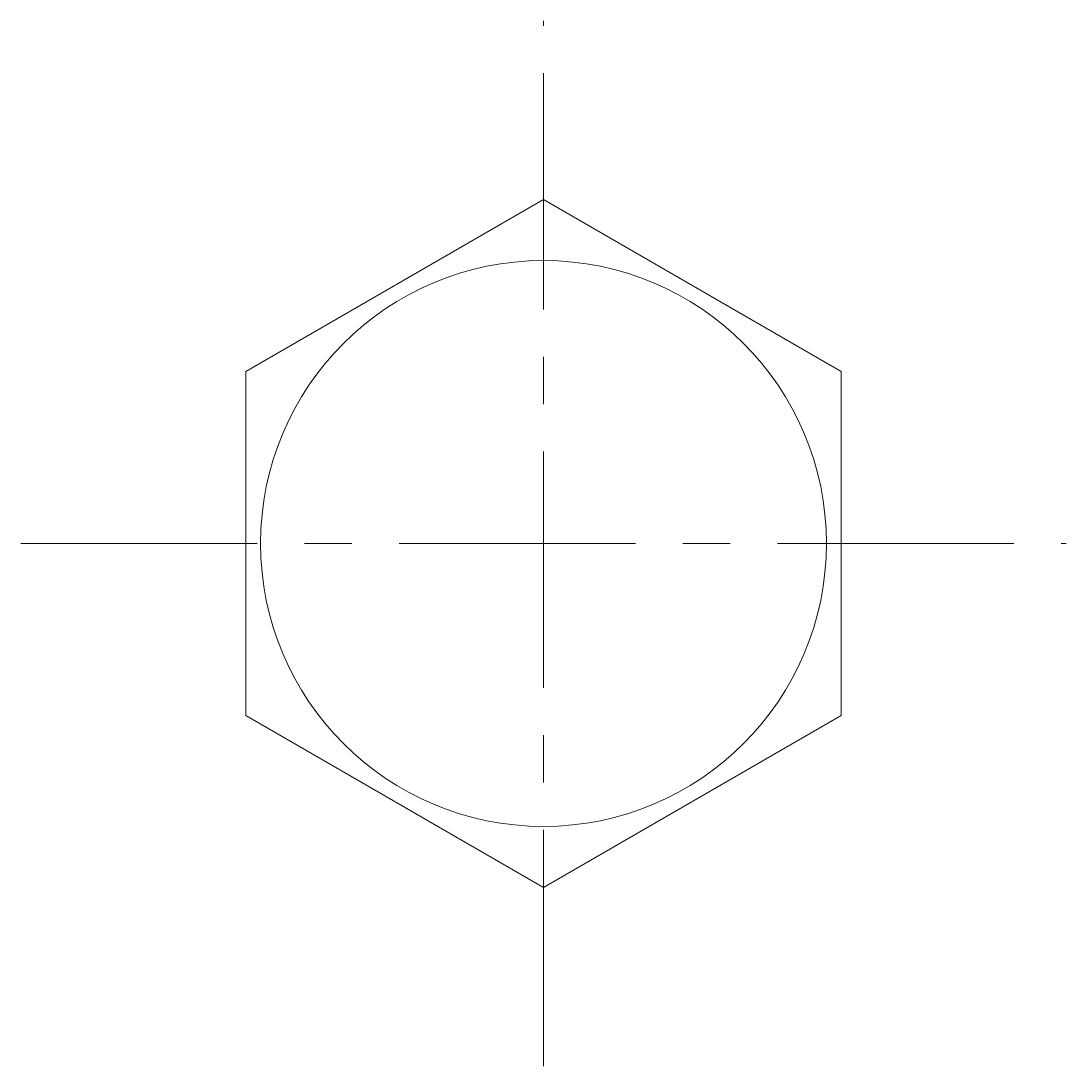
# Model space of a CAD drawing. Header units: millimetres. Extents: x -8.8 to 8.8, y -8.8 to 8.8.
import ezdxf

# ---------------------------------------------------------------- set-up
doc = ezdxf.new("R2010")
doc.units = ezdxf.units.MM
doc.header["$LTSCALE"] = 0.5
doc.linetypes.add('CENTER', pattern=[50.8, 31.75, -6.35, 6.35, -6.35])
doc.layers.get('0').update_dxf_attribs({"color": 9, "lineweight": 15})

msp = doc.modelspace()

# ---------------------------------------------------------------- linework, layer by layer
at = {"color": 1, "linetype": 'CENTER', "ltscale": 0.25}
for p, q in [((0, -8.774), (0, 8.774)), ((-8.774, 0), (8.774, 0))]:
    msp.add_line(p, q, dxfattribs=at)
at = {"ltscale": 0.5}
msp.add_lwpolyline([(-5, -2.887), (0, -5.774), (5, -2.887), (5, 2.887), (0, 5.774), (-5, 2.887)], close=True, dxfattribs=at)
msp.add_circle((0, 0), 4.75, dxfattribs=at)

doc.saveas('drawing.dxf')
